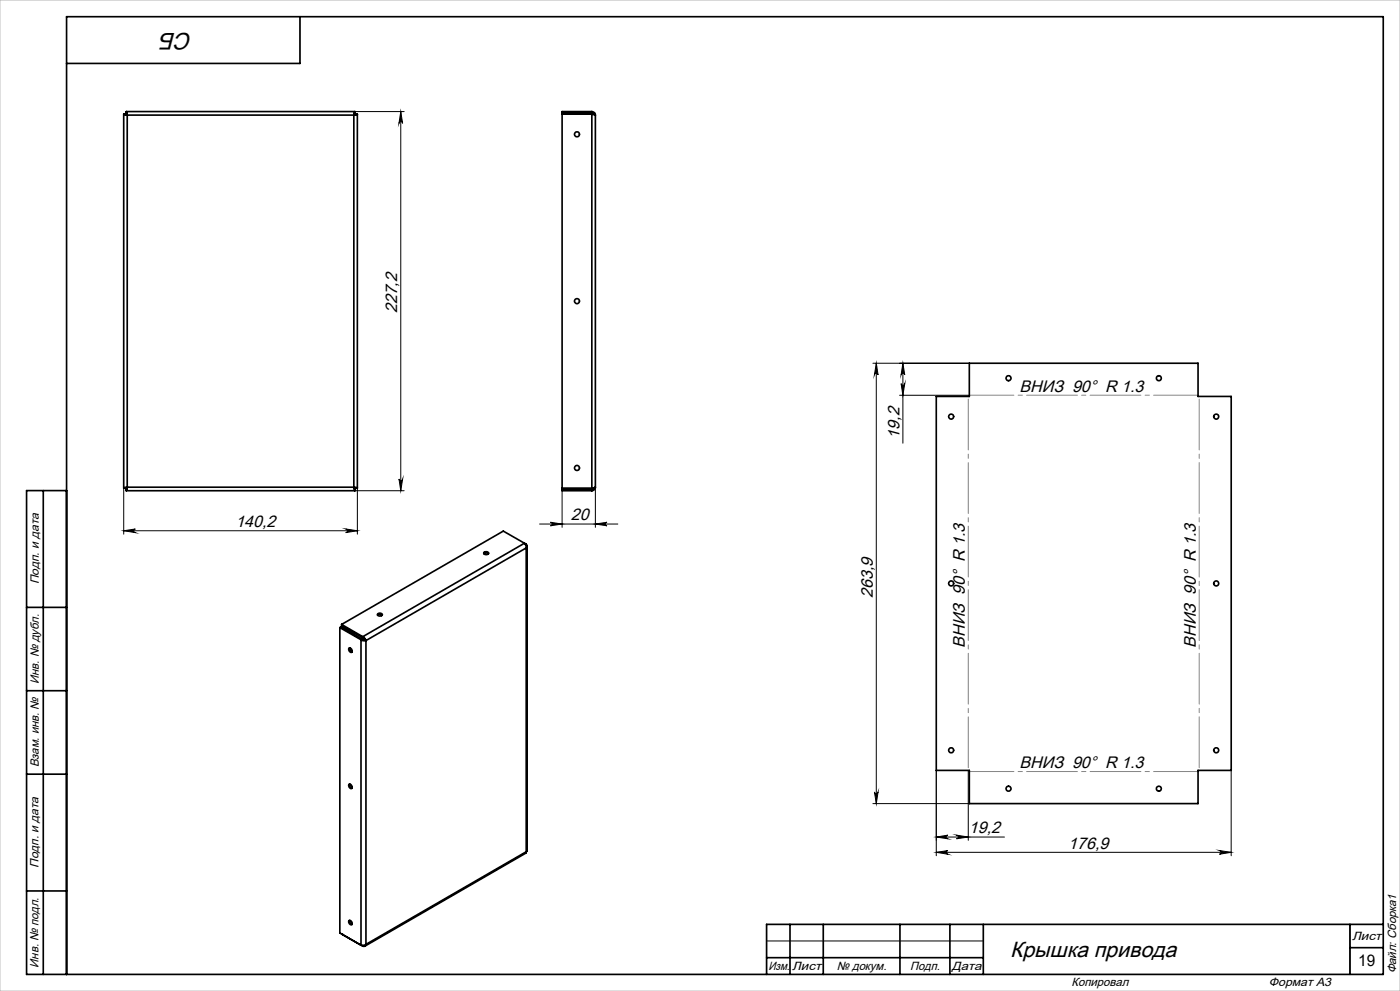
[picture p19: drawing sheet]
<svg xmlns="http://www.w3.org/2000/svg" width="420mm" height="297mm" viewBox="0 0 420 297" stroke-linecap="round" stroke-linejoin="round" font-family="sans-serif">
<defs><g id="words">
<text font-size="7.1" x="57.8" y="9.8" transform="rotate(-180 57.8 9.8)">СБ</text>
<text font-size="6.6" x="303" y="286.7">Крышка привода</text>
<g font-size="5">
<text x="119.2" y="93.9" transform="rotate(-90 119.2 93.9)">227,2</text>
<text x="305.9" y="117.4">ВНИЗ 90° R 1.3</text>
<text x="269.8" y="131.5" transform="rotate(-90 269.8 131.5)">19,2</text>
<text x="171.3" y="156">20</text>
<text x="70.6" y="158">140,2</text>
<text x="261.8" y="179.3" transform="rotate(-90 261.8 179.3)">263,9</text>
<text x="289.5" y="194.1" transform="rotate(-90 289.5 194.1)">ВНИЗ 90° R 1.3</text>
<text x="358.7" y="194.1" transform="rotate(-90 358.7 194.1)">ВНИЗ 90° R 1.3</text>
<text x="305.9" y="230.1">ВНИЗ 90° R 1.3</text>
<text x="290.7" y="249.7">19,2</text>
<text x="320.5" y="254.4">176,9</text>
</g>
<text font-size="4.8" x="407.4" y="289.5">19</text>
<g font-size="3.6">
<text x="11.6" y="175.1" transform="rotate(-90 11.6 175.1)">Подп. и дата</text>
<text x="11.6" y="205" transform="rotate(-90 11.6 205)">Инв. № дубл.</text>
<text x="11.6" y="230" transform="rotate(-90 11.6 230)">Взам. инв. №</text>
<text x="11.6" y="260.1" transform="rotate(-90 11.6 260.1)">Подп. и дата</text>
<text x="405.6" y="281.6">Лист</text>
<text x="11.6" y="290" transform="rotate(-90 11.6 290)">Инв. № подл.</text>
<text x="230.5" y="290.6">Изм.</text>
<text x="237.7" y="290.6">Лист</text>
<text x="251" y="290.6">№ докум.</text>
<text x="273" y="290.6">Подп.</text>
<text x="285.5" y="290.6">Дата</text>
<text x="418.9" y="291.7" transform="rotate(-90 418.9 291.7)">Файл: Сборка1</text>
<text x="321.5" y="295.6">Копировал</text>
<text x="380.7" y="295.6">Формат А3</text>
</g>
</g></defs>
<g fill="none" stroke="#000" stroke-width=".3">
<path d="M106.5 33.4h14.7M120.2 33.4l.6 3.6a.55 .55 0 0 0-.6-.6 .55 .55 0 0 0-.5 .6zM120.2 33.4v113.7M261.9 108.9h28.9M262.9 108.9l.5 3.5a.55 .55 0 0 0-.5-.5 .55 .55 0 0 0-.6 .5zM262.9 108.9v131.9M269.9 118.5h20.9M270.3 115a.55 .55 0 0 0 .6 .5 .55 .55 0 0 0 .5-.5l-.5 3.5zM270.9 108.9l.5 3.5a.55 .55 0 0 0-.5-.5 .55 .55 0 0 0-.6 .5zM270.9 108.9v23.9M37.1 146.3v13.8M37.1 159.1h70.1"/>
<path d="M37.1 159.1l3.5-.6a.55 .55 0 0 0-.5 .6 .55 .55 0 0 0 .5 .5zM103.7 158.5l3.5 .6-3.5 .5a.55 .55 0 0 0 .5-.5 .55 .55 0 0 0-.5-.6zM106.5 147.1h14.7M107.2 146.3v13.8M119.7 143.5a.55 .55 0 0 0 .5 .6 .55 .55 0 0 0 .6-.6l-.6 3.6zM161.9 157.1h23.4M165.1 156.5l3.5 .6-3.5 .5a.53 .53 0 0 0 .5-.5 .53 .53 0 0 0-.5-.6zM168.6 146.3v11.7M178.6 146v12M178.6 157.1l3.5-.6a.53 .53 0 0 0-.5 .6 .53 .53 0 0 0 .5 .5zM262.3 237.3a.55 .55 0 0 0 .6 .5 .55 .55 0 0 0 .5-.5l-.5 3.5zM280.9 230.9v25.6"/>
<path d="M290.5 230.9v20.9M369.4 230.9v25.6M261.9 240.8h28.9M280.9 255.4l3.5-.5a.55 .55 0 0 0-.5 .6 .55 .55 0 0 0 .5 .5zM280.9 255.4h88.5M280.9 250.9l3.5-.6a.55 .55 0 0 0-.5 .5 .55 .55 0 0 0 .5 .6zM280.9 250.9h20.4M286.9 250.3l3.6 .6-3.6 .5a.55 .55 0 0 0 .6-.6 .55 .55 0 0 0-.6-.5zM365.8 254.9l3.6 .5-3.6 .6a.55 .55 0 0 0 .6-.5 .55 .55 0 0 0-.6-.6zM405 277v15M230 282h65"/>
</g>
<g fill="none" stroke="#000" stroke-width=".5">
<path d="M90 5v14h-70M37.1 34.2l1.1 .3M37.1 34.2v112.1M37.9 33.4l.3 1.1M37.9 33.4h68.6M38.2 34.5h68M38.2 34.5v111.5M106.2 34.5v111.5M106.5 33.4l-.3 1.1M107.2 34.2l-1 .3M107.2 34.2v112.1M177.6 34.2l1 .3"/>
<path d="M177.6 33.9l.6 .4M177.6 33.4l.2 .1a.97 .97 0 0 1 .8 1M177.6 34.2h-9v112.1h9M177.6 33.4h-9v.5h9M177.6 33.4v.5M177.6 34.2v112.1M178.6 34.5v111.5M290.8 108.9h68.6v9.9h10v112.1h-10v9.9h-68.6v-9.9h-9.9v-112.1h9.9zM13 147v145M20 147h-12v145h407v-287h-395v287M37.9 147.1h68.6M38.2 146l-1.1 .3"/>
<path d="M38.2 146l-.3 1.1M38.2 146h68M106.2 146l1 .3M106.2 146l.3 1.1M177.6 146.6h-9v.5h9M177.6 146.6v.5M178.2 146.2l-.6 .4M178.6 146l-1 .3M178.6 146v.2a1.13 1.13 0 0 1-1 .9M145.2 165.9l.6-.2 .7 .2M145.3 165.5l.9-.1 .3 .2a.69 .69 0 0 1-.6 .6 .69 .69 0 0 1-.7-.6zM157.3 162.8l.5 .9 .1 .5"/>
<path d="M157.3 162.8l-48.5 28M157.3 162.8l-6.3-3.6-48.5 27.9M157.3 162.8l.6 .3M157.9 163.1l.1 .2a.61 .61 0 0 1-.1 .9M157.9 164.2l-48.1 27.8M157.9 164.2v91.1M157.9 163.1l-.2 .1M158.2 163.7v91.4l-.3 .2M8 182h12M102 188.1l6.3 3.6M102 188.1v91.5l6.3 3.7M102 188.1l.2-.2 6.4 3.7"/>
<path d="M102.5 187.1l6.3 3.7M102.5 187.1v.4l6.3 3.6M104.7 194.2a.77 .77 0 0 1 .8 .5 .77 .77 0 0 1-.2 .8l-.6-.4zM104.9 194.2l.1 .7 .6 .5M108.3 191.7l.6 .3h.9M108.3 191.7v91.6M108.6 191.6l.9 .2M108.6 191.6l-.3 .1M108.8 190.8l.7 .6 .3 .6M108.8 191.1l.7 .7M108.8 190.8v.3M109.5 191.8l.3 .2"/>
<path d="M109.8 192v91M113.3 184a.75 .75 0 0 1 .8-.3 .75 .75 0 0 1 .6 .7 .75 .75 0 0 1-.8 .3 .75 .75 0 0 1-.6-.7zM113.3 184.4l.6-.3 .8 .3M8 207h12M8 232h12M104.7 235a.78 .78 0 0 1 .8 .5 .78 .78 0 0 1-.2 .9l-.6-.5zM104.9 235l.1 .7 .6 .5M157.9 255.3l-.1 .4-48.3 27.9M157.9 255.3l-48.1 27.7M8 267h12M102.5 279.9h.1M102.5 279.9l6.3 3.7"/>
<path d="M104.6 276a.7 .7 0 0 1 .9 .3 .7 .7 0 0 1-.2 .9l-.6-.5zM104.9 275.8l.1 .7 .6 .5M237 277v15M247 277v15M270 277v15M285 277v15M295 277v15M405 277v15M415 277h-185v15M108.8 283.3v.3M109.8 283l-.7 .3h-.8M109.8 283l-.1 .2a.63 .63 0 0 1-.9 .4"/>
<path d="M230 287h65M405 284h10"/>
<circle cx="173.1" cy="40.2" r=".75"/>
<circle cx="173.1" cy="90.2" r=".74"/>
<circle cx="302.6" cy="113.3" r=".75"/>
<circle cx="347.7" cy="113.4" r=".75"/>
<circle cx="285.4" cy="124.8" r=".74"/>
<circle cx="364.9" cy="124.9" r=".75"/>
<circle cx="173.1" cy="140.2" r=".75"/>
<circle cx="285.4" cy="174.9" r=".75"/>
<circle cx="364.9" cy="174.9" r=".76"/>
<circle cx="285.4" cy="224.8" r=".75"/>
<circle cx="302.6" cy="236.4" r=".75"/>
<circle cx="347.7" cy="236.3" r=".75"/>
<circle cx="364.9" cy="224.9" r=".76"/>
</g>
<path d="M359.4 118.4h-68.6M290.8 231.2h68.6" fill="none" stroke="#808080" stroke-width=".3" stroke-dasharray="15.2 1.3 1.3 1.3" stroke-dashoffset="1.9"/>
<path d="M290.5 118.8v112.1M359.8 230.9v-112.1" fill="none" stroke="#808080" stroke-width=".3" stroke-dasharray="15.2 1.3 1.3 1.3" stroke-dashoffset="-.8"/>
<path d="M0 0h420v297h-420z" fill="none" stroke="#c0c0c0" stroke-width=".3"/>
<g fill="#000">
<path d="M37.1 159.1l3.5-.6a.55 .55 0 0 0-.5 .6 .55 .55 0 0 0 .5 .5zM103.7 158.5l3.5 .6-3.5 .5a.55 .55 0 0 0 .5-.5 .55 .55 0 0 0-.5-.6zM280.9 255.4l3.5-.5a.55 .55 0 0 0-.5 .6 .55 .55 0 0 0 .5 .5zM365.8 254.9l3.6 .5-3.6 .6a.55 .55 0 0 0 .6-.5 .55 .55 0 0 0-.6-.6z"/>
<path d="M119.7 143.5a.55 .55 0 0 0 .5 .6 .55 .55 0 0 0 .6-.6l-.6 3.6zM120.2 33.4l.6 3.6a.55 .55 0 0 0-.6-.6 .55 .55 0 0 0-.5 .6z"/>
<path d="M165.1 156.5l3.5 .6-3.5 .5a.53 .53 0 0 0 .5-.5 .53 .53 0 0 0-.5-.6zM178.6 157.1l3.5-.6a.53 .53 0 0 0-.5 .6 .53 .53 0 0 0 .5 .5z"/>
<path d="M262.3 237.3a.55 .55 0 0 0 .6 .5 .55 .55 0 0 0 .5-.5l-.5 3.5zM262.9 108.9l.5 3.5a.55 .55 0 0 0-.5-.5 .55 .55 0 0 0-.6 .5zM270.3 115a.55 .55 0 0 0 .6 .5 .55 .55 0 0 0 .5-.5l-.5 3.5zM270.9 108.9l.5 3.5a.55 .55 0 0 0-.5-.5 .55 .55 0 0 0-.6 .5z"/>
<path d="M286.9 250.3l3.6 .6-3.6 .5a.55 .55 0 0 0 .6-.6 .55 .55 0 0 0-.6-.5zM280.9 250.9l3.5-.6a.55 .55 0 0 0-.5 .5 .55 .55 0 0 0 .5 .6z"/>
</g>
<use href="#words"/>
</svg>
